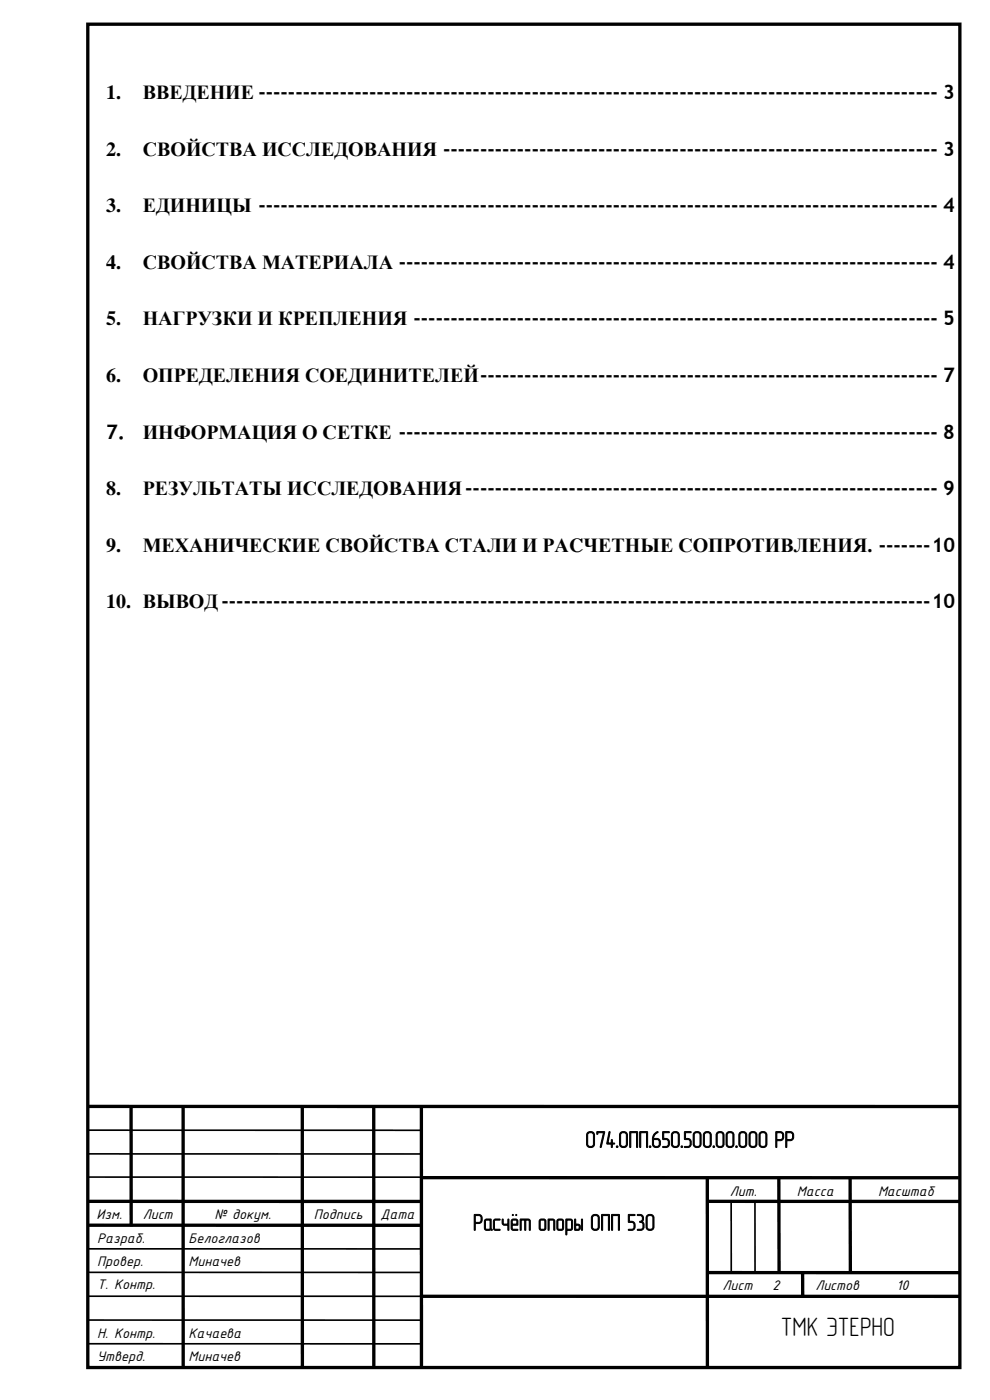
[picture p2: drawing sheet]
<svg xmlns="http://www.w3.org/2000/svg" width="210mm" height="297mm" viewBox="0 0 210 297" stroke-linecap="round" stroke-linejoin="round" font-family="sans-serif">
<defs><g id="words">
<text font-size="5.6" x="165.6" y="283.5">ТМК ЭТЕРНО</text>
<g font-size="5">
<text x="124.2" y="243.5">074.ОПП.650.500.00.000 РР</text>
<text x="100.3" y="261">Расчёт опоры ОПП 530</text>
</g>
<g font-size="4.2">
<text x="22.5" y="21">1.</text>
<text x="30.3" y="21">ВВЕДЕНИЕ -------------------------------------------------------------------------------------------- 3</text>
<text x="22.5" y="33">2.</text>
<text x="30.3" y="33">СВОЙСТВА ИССЛЕДОВАНИЯ ------------------------------------------------------------------- 3</text>
<text x="22.5" y="45">3.</text>
<text x="30.3" y="45">ЕДИНИЦЫ -------------------------------------------------------------------------------------------- 4</text>
<text x="22.5" y="57">4.</text>
<text x="30.3" y="57">СВОЙСТВА МАТЕРИАЛА ------------------------------------------------------------------------- 4</text>
<text x="22.5" y="69.1">5.</text>
<text x="30.3" y="69.1">НАГРУЗКИ И КРЕПЛЕНИЯ ----------------------------------------------------------------------- 5</text>
<text x="22.5" y="81">6.</text>
<text x="30.3" y="81">ОПРЕДЕЛЕНИЯ СОЕДИНИТЕЛЕЙ-------------------------------------------------------------- 7</text>
<text x="22.5" y="93.1">7.</text>
<text x="30.3" y="93.1">ИНФОРМАЦИЯ О СЕТКЕ ------------------------------------------------------------------------- 8</text>
<text x="22.5" y="105">8.</text>
<text x="30.3" y="105">РЕЗУЛЬТАТЫ ИССЛЕДОВАНИЯ---------------------------------------------------------------- 9</text>
<text x="22.5" y="117.1">9.</text>
<text x="30.3" y="117.1">МЕХАНИЧЕСКИЕ СВОЙСТВА СТАЛИ И РАCЧЕТНЫЕ СОПРОТИВЛЕНИЯ. -------10</text>
<text x="22.5" y="129">10. ВЫВОД------------------------------------------------------------------------------------------------10</text>
</g>
<g font-size="3.2">
<text x="154.8" y="253.7">Лит.</text>
<text x="169" y="253.7">Масса</text>
<text x="186.3" y="253.7">Масштаб</text>
<text x="20.5" y="258.6">Изм.</text>
<text x="20.6" y="263.6">Разраб.</text>
<text x="30.3" y="258.6">Лист</text>
<text x="40" y="263.6">Белоглазов</text>
<text x="45.5" y="258.6">№ докум.</text>
<text x="66.6" y="258.6">Подпись</text>
<text x="80.7" y="258.6">Дата</text>
<text x="20.6" y="268.6">Провер.</text>
<text x="40" y="268.6">Миначев</text>
<text x="20.6" y="273.6">Т. Контр.</text>
<text x="153.3" y="273.8">Лист</text>
<text x="163.9" y="273.8">2</text>
<text x="173" y="273.8">Листов</text>
<text x="190.2" y="273.8">10</text>
<text x="20.6" y="283.8">Н. Контр.</text>
<text x="40" y="283.8">Качаева</text>
<text x="20.6" y="288.7">Утверд.</text>
<text x="40" y="288.7">Миначев</text>
</g>
</g></defs>
<g fill="none" stroke="#000" stroke-width=".71" stroke-linecap="butt">
<path d="M18.6 5.1h185v285h-185zM18.7 234.7h184.7M27.8 234.8v25.4M38.8 234.9l.1 55.1M64.1 234.9v55.1M79.3 234.8v55.2M89.4 234.9v54.9M18.7 254.9h70.5M18.9 259.9h70.5M89.3 249.8l114.1 .1M150 250.1l.1 39.7M150.3 254.9h53.2"/>
<path d="M165.2 250l.1 19.8M180.3 250.1l.1 19.7M89.5 275h114M150.2 270h53.3M170.3 270.1v4.8"/>
</g>
<path d="M18.7 239.8h70.5M18.7 244.8h70.5M18.7 249.7h70.5M155.1 255.2v14.6M160.2 255.2v14.6M18.7 275h70.5M18.7 269.9h70.5M18.7 264.9l70.5 .1M18.7 280.1h70.5M18.7 285.1h70.5" fill="none" stroke="#000" stroke-width=".35"/>
<use href="#words"/>
</svg>
